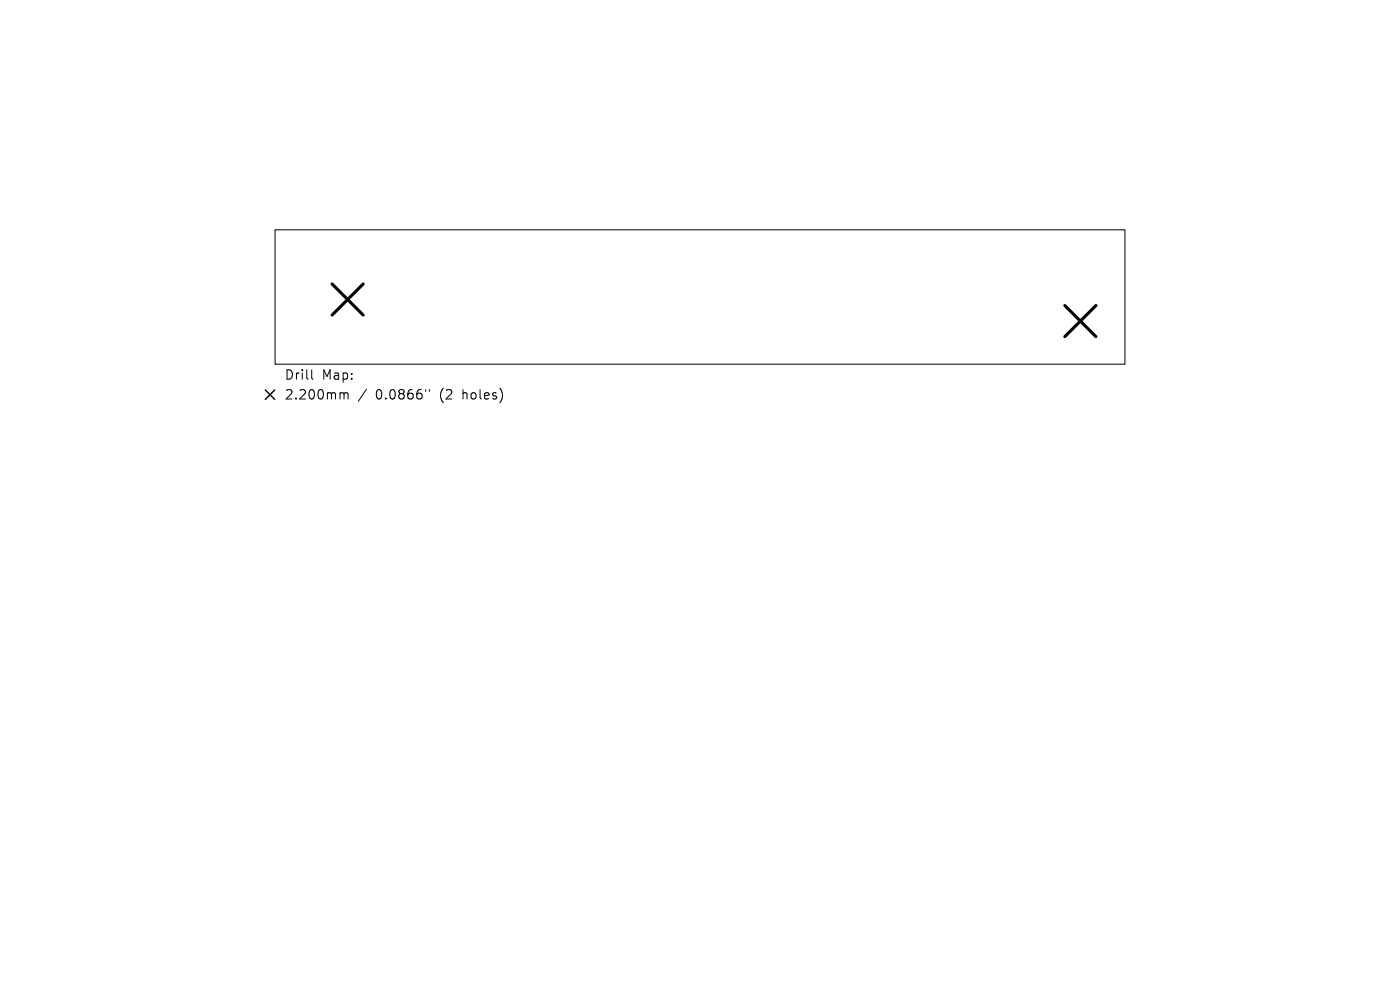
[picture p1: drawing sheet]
<svg xmlns="http://www.w3.org/2000/svg" width="297mm" height="210mm" viewBox="0 0 297 210" stroke-linecap="round" stroke-linejoin="round" font-family="sans-serif">
<defs><g id="words">
<g font-size="2.8">
<text x="60.3" y="80.8">Drill</text>
<text x="68.3" y="80.8">Map:</text>
<text x="60.3" y="85">2.200mm</text>
<text x="79.7" y="85">0.0866&quot;</text>
<text x="93.5" y="85">(2</text>
<text x="98.4" y="85">holes)</text>
</g>
</g></defs>
<path d="M58.4 48.8h180.2v28.5h-180.2zM66.1 78.4v1.8l.3 .2M72.4 83.3l.5 .1 .1 .2M73 83.6l.3-.3 .4 .1 .1 1.2M73 83.6v1M77.7 82.5l-1.7 2.6M90.3 82.6v.4M91.1 82.6v.4" fill="none" stroke="#000" stroke-width=".21"/>
<path d="M70.4 60.2l6.6 6.6M77 60.2l-6.6 6.6M225.9 64.8l6.6 6.6M232.5 64.8l-6.6 6.6" fill="none" stroke="#000" stroke-width=".66"/>
<path d="M56.3 82.7l2 2M58.3 82.7l-2 2" fill="none" stroke="#000" stroke-width=".3"/>
<use href="#words"/>
</svg>
